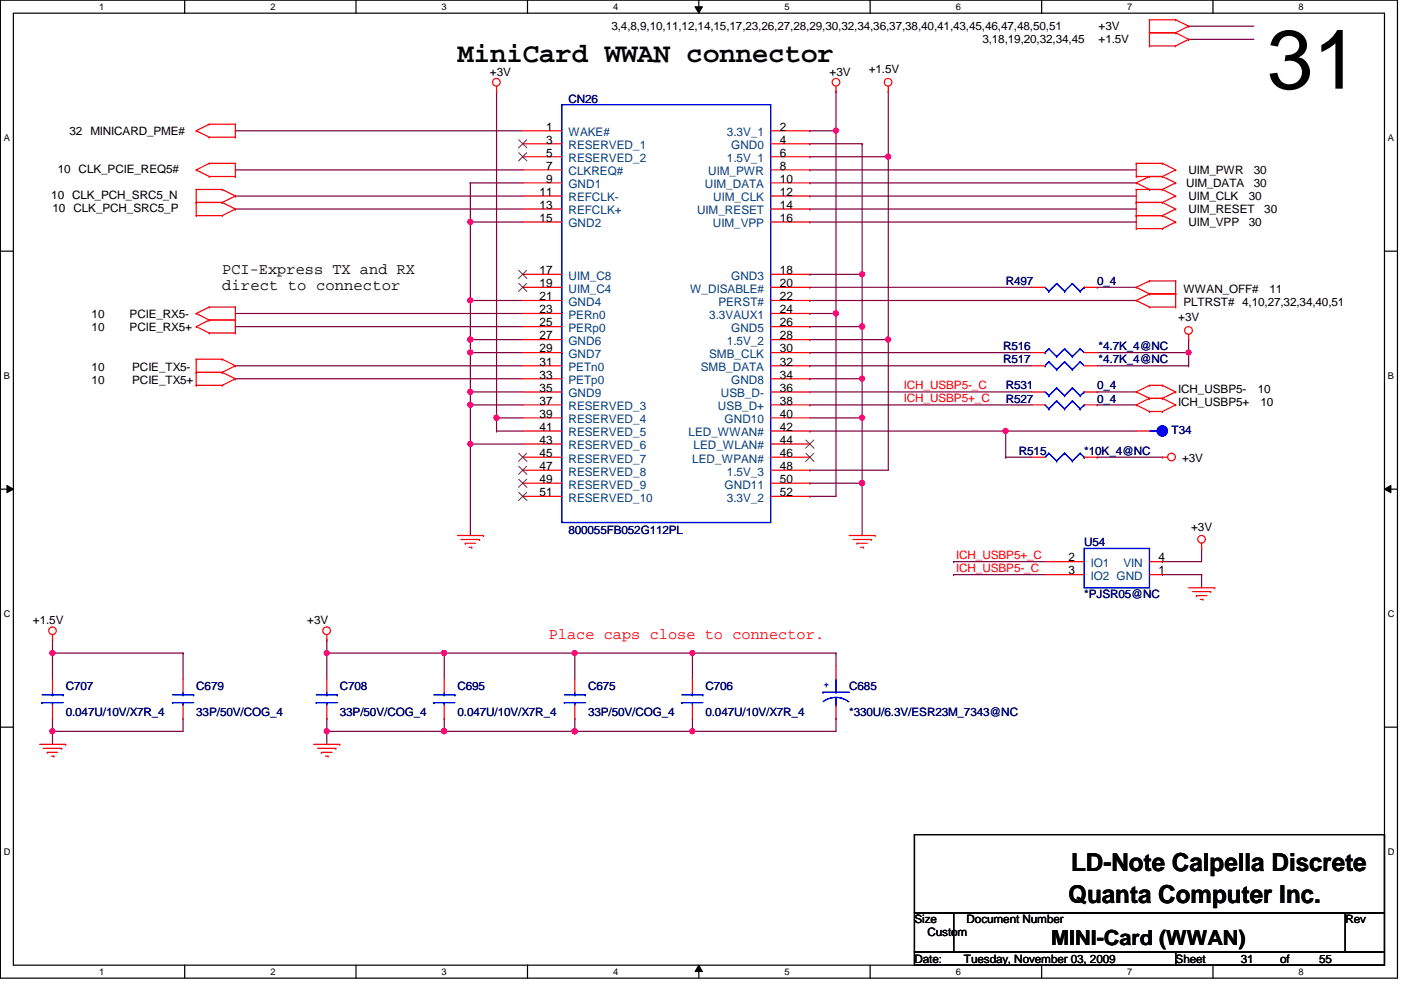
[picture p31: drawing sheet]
<svg xmlns="http://www.w3.org/2000/svg" width="297mm" height="210mm" viewBox="0 0 297 210" stroke-linecap="round" stroke-linejoin="round" font-family="sans-serif">
<defs><g id="words">
<text font-size="17.7" x="268.6" y="18.8">31</text>
<text font-size="5.8" x="97" y="13.2">MiniCard WWAN connector</text>
<g font-size="5.2">
<text x="227.1" y="184.6">LD-Note Calpella Discrete</text>
<text x="226.5" y="191.5">Quanta Computer Inc.</text>
</g>
<text font-size="4.4" x="222.8" y="200.4">MINI-Card (WWAN)</text>
<g font-size="3.3">
<text x="47.1" y="58">PCI-Express TX and RX</text>
<text x="47.1" y="61.6">direct to connector</text>
</g>
<text font-size="3.3" fill="#f00" x="116.3" y="135.6">Place caps close to connector.</text>
<g font-size="2.5">
<text x="129.6" y="6.4">3,4,8,9,10,11,12,14,15,17,23,26,27,28,29,30,32,34,36,37,38,40,41,43,45,46,47,48,50,51</text>
<text x="208.3" y="9.2">3,18,19,20,32,34,45</text>
<text x="232.9" y="9.2">+1.5V</text>
<text x="232.9" y="6.4">+3V</text>
<text x="103.9" y="16.1">+3V</text>
<text x="175.9" y="16.1">+3V</text>
<text x="184.2" y="15.6">+1.5V</text>
<text x="14.7" y="28.6">32 MINICARD_PME#</text>
<text x="115.8" y="27.7">1</text>
<text x="165.4" y="27.7">2</text>
<text x="115.8" y="30.4">3</text>
<text x="115.8" y="33.2">5</text>
<text x="115.8" y="36">7</text>
<text x="165.4" y="30.4">4</text>
<text x="165.4" y="33.2">6</text>
<text x="165.4" y="36">8</text>
<text x="12.2" y="36.6">10 CLK_PCIE_REQ5#</text>
<text x="114.4" y="41.5">11</text>
<text x="115.8" y="38.7">9</text>
<text x="165.4" y="38.7">10</text>
<text x="165.4" y="41.5">12</text>
<text x="251.5" y="39.7">UIM_DATA</text>
<text x="252" y="36.9">UIM_PWR</text>
<text x="265.9" y="36.9">30</text>
<text x="265.9" y="39.7">30</text>
<text x="10.9" y="42.1">10 CLK_PCH_SRC5_N</text>
<text x="11.1" y="44.9">10 CLK_PCH_SRC5_P</text>
<text x="114.4" y="44.3">13</text>
<text x="114.4" y="47">15</text>
<text x="165.4" y="44.3">14</text>
<text x="165.4" y="47">16</text>
<text x="252" y="48">UIM_VPP</text>
<text x="252" y="45.2">UIM_RESET</text>
<text x="252" y="42.4">UIM_CLK</text>
<text x="264.7" y="48">30</text>
<text x="264.7" y="42.4">30</text>
<text x="268.1" y="45.2">30</text>
<text x="114.4" y="58.1">17</text>
<text x="165.4" y="58.1">18</text>
<text x="114.4" y="60.9">19</text>
<text x="114.4" y="63.7">21</text>
<text x="165.4" y="60.9">20</text>
<text x="165.4" y="63.7">22</text>
<text x="250.9" y="62.1">WWAN_OFF#</text>
<text x="250.9" y="64.9">PLTRST# 4,10,27,32,34,40,51</text>
<text x="269.2" y="62.1">11</text>
<text x="19.4" y="70.1">10</text>
<text x="19.4" y="67.4">10</text>
<text x="27.5" y="70.1">PCIE_RX5+</text>
<text x="27.5" y="67.4">PCIE_RX5-</text>
<text x="114.4" y="66.4">23</text>
<text x="114.4" y="69.2">25</text>
<text x="114.4" y="72">27</text>
<text x="165.4" y="66.4">24</text>
<text x="165.4" y="69.2">26</text>
<text x="165.4" y="72">28</text>
<text x="249.8" y="68.2">+3V</text>
<text x="114.4" y="74.7">29</text>
<text x="114.4" y="77.5">31</text>
<text x="165.4" y="74.7">30</text>
<text x="165.4" y="77.5">32</text>
<text x="19.4" y="81.4">10</text>
<text x="19.4" y="78.7">10</text>
<text x="28" y="81.4">PCIE_TX5+</text>
<text x="28" y="78.7">PCIE_TX5-</text>
<text x="114.4" y="80.3">33</text>
<text x="114.4" y="83.1">35</text>
<text x="165.4" y="80.3">34</text>
<text x="165.4" y="83.1">36</text>
<text x="249.8" y="83.4">ICH_USBP5-</text>
<text x="266.7" y="83.4">10</text>
<text x="114.4" y="85.8">37</text>
<text x="114.4" y="88.6">39</text>
<text x="165.4" y="85.8">38</text>
<text x="165.4" y="88.6">40</text>
<text x="249.8" y="86.1">ICH_USBP5+</text>
<text x="267.2" y="86.1">10</text>
<text x="114.4" y="91.4">41</text>
<text x="114.4" y="94.1">43</text>
<text x="165.4" y="91.4">42</text>
<text x="165.4" y="94.1">44</text>
<text x="114.4" y="96.9">45</text>
<text x="114.4" y="99.7">47</text>
<text x="165.4" y="96.9">46</text>
<text x="165.4" y="99.7">48</text>
<text x="250.6" y="98">+3V</text>
<text x="114.4" y="102.4">49</text>
<text x="114.4" y="105.2">51</text>
<text x="165.4" y="102.4">50</text>
<text x="165.4" y="105.2">52</text>
<text x="252.6" y="112.5">+3V</text>
<text x="226.5" y="119">2</text>
<text x="245.7" y="119">4</text>
<text x="226.5" y="121.8">3</text>
<text x="245.7" y="121.8">1</text>
<text x="7" y="132.4">+1.5V</text>
<text x="65.1" y="132.4">+3V</text>
<text x="193.9" y="195.8">Size</text>
<text x="204.9" y="195.8">Document Number</text>
<text x="285.2" y="195.8">Rev</text>
<text x="196.6" y="198.5">Custom</text>
<text x="193.9" y="204.1">Date:</text>
<text x="204.4" y="204.1">Tuesday, November 03, 2009</text>
<text x="249.3" y="204.1">Sheet</text>
<text x="263.1" y="204.1">31</text>
<text x="271.4" y="204.1">of</text>
<text x="279.7" y="204.1">55</text>
</g>
<g font-size="2.5" fill="#000080">
<text x="120.5" y="21.9">CN26</text>
<text x="213.2" y="60.4">R497</text>
<text x="232.6" y="60.4">0_4</text>
<text x="212.7" y="74.3">R516</text>
<text x="212.7" y="77">R517</text>
<text x="232.9" y="74.3">*4.7K_4@NC</text>
<text x="232.9" y="77">*4.7K_4@NC</text>
<text x="213.2" y="82.5">R531</text>
<text x="232.6" y="82.5">0_4</text>
<text x="213.2" y="85.3">R527</text>
<text x="232.6" y="85.3">0_4</text>
<text x="248.4" y="92">T34</text>
<text x="216" y="96.4">R515</text>
<text x="229.9" y="96.4">*10K_4@NC</text>
<text x="120.5" y="113.3">800055FB052G112PL</text>
<text x="229.9" y="115.8">U54</text>
<text x="229.9" y="126.9">*PJSR05@NC</text>
<text x="13.9" y="146.2">C707</text>
<text x="41.6" y="146.2">C679</text>
<text x="72" y="146.2">C708</text>
<text x="97" y="146.2">C695</text>
<text x="124.7" y="146.2">C675</text>
<text x="149.6" y="146.2">C706</text>
<text x="180" y="146.2">C685</text>
<text x="13.9" y="151.8">0.047U/10V/X7R_4</text>
<text x="41.6" y="151.8">33P/50V/COG_4</text>
<text x="72" y="151.8">33P/50V/COG_4</text>
<text x="97" y="151.8">0.047U/10V/X7R_4</text>
<text x="124.7" y="151.8">33P/50V/COG_4</text>
<text x="149.6" y="151.8">0.047U/10V/X7R_4</text>
<text x="180" y="151.8">*330U/6.3V/ESR23M_7343@NC</text>
</g>
<g font-size="2.5" fill="#004080">
<text x="120.5" y="28.9">WAKE#</text>
<text x="154.1" y="28.9">3.3V_1</text>
<text x="120.5" y="31.6">RESERVED_1</text>
<text x="120.5" y="34.4">RESERVED_2</text>
<text x="154.1" y="34.4">1.5V_1</text>
<text x="155" y="31.6">GND0</text>
<text x="120.5" y="37.2">CLKREQ#</text>
<text x="120.5" y="39.9">GND1</text>
<text x="149.4" y="39.9">UIM_DATA</text>
<text x="150.2" y="37.2">UIM_PWR</text>
<text x="120.5" y="42.7">REFCLK-</text>
<text x="120.5" y="45.5">REFCLK+</text>
<text x="147.8" y="45.5">UIM_RESET</text>
<text x="151.2" y="42.7">UIM_CLK</text>
<text x="120.5" y="48.2">GND2</text>
<text x="151.1" y="48.2">UIM_VPP</text>
<text x="120.5" y="59.3">UIM_C8</text>
<text x="155" y="59.3">GND3</text>
<text x="120.5" y="62.1">UIM_C4</text>
<text x="120.5" y="64.9">GND4</text>
<text x="146.3" y="62.1">W_DISABLE#</text>
<text x="152.3" y="64.9">PERST#</text>
<text x="120.5" y="67.6">PERn0</text>
<text x="120.5" y="70.4">PERp0</text>
<text x="150.4" y="67.6">3.3VAUX1</text>
<text x="155" y="70.4">GND5</text>
<text x="120.5" y="73.2">GND6</text>
<text x="120.5" y="75.9">GND7</text>
<text x="150.4" y="75.9">SMB_CLK</text>
<text x="154.1" y="73.2">1.5V_2</text>
<text x="120.5" y="78.7">PETn0</text>
<text x="120.5" y="81.4">PETp0</text>
<text x="148.6" y="78.7">SMB_DATA</text>
<text x="155" y="81.4">GND8</text>
<text x="120.5" y="84.2">GND9</text>
<text x="120.5" y="87">RESERVED_3</text>
<text x="120.5" y="89.7">RESERVED_4</text>
<text x="152.2" y="87">USB_D+</text>
<text x="152.8" y="84.2">USB_D-</text>
<text x="153.6" y="89.7">GND10</text>
<text x="120.5" y="92.5">RESERVED_5</text>
<text x="120.5" y="95.3">RESERVED_6</text>
<text x="146" y="92.5">LED_WWAN#</text>
<text x="147" y="95.3">LED_WLAN#</text>
<text x="120.5" y="98.1">RESERVED_7</text>
<text x="120.5" y="100.8">RESERVED_8</text>
<text x="146.8" y="98.1">LED_WPAN#</text>
<text x="154.1" y="100.8">1.5V_3</text>
<text x="120.5" y="103.6">RESERVED_9</text>
<text x="120.5" y="106.4">RESERVED_10</text>
<text x="153.6" y="103.6">GND11</text>
<text x="154.1" y="106.4">3.3V_2</text>
<text x="231.3" y="120.2">IO1</text>
<text x="231.3" y="123">IO2 GND</text>
<text x="238.2" y="120.2">VIN</text>
</g>
<g font-size="2.5" fill="#f00">
<text x="191.6" y="82.5">ICH_USBP5-_C</text>
<text x="191.6" y="85.3">ICH_USBP5+_C</text>
<text x="202.7" y="118.5">ICH_USBP5+_C</text>
<text x="202.7" y="121.3">ICH_USBP5-_C</text>
</g>
<text font-size="2.5" fill="#00f" x="174.5" y="145.9">+</text>
<g font-size="2">
<text x="21" y="2.1">1</text>
<text x="57.3" y="2.1">2</text>
<text x="93.6" y="2.1">3</text>
<text x="130" y="2.1">4</text>
<text x="166.3" y="2.1">5</text>
<text x="202.6" y="2.1">6</text>
<text x="239" y="2.1">7</text>
<text x="275.3" y="2.1">8</text>
<text x=".8" y="29.8">A</text>
<text x="294.3" y="29.8">A</text>
<text x=".8" y="80.3">B</text>
<text x="294.3" y="80.3">B</text>
<text x=".8" y="130.7">C</text>
<text x="294.3" y="130.7">C</text>
<text x=".8" y="181.2">D</text>
<text x="294.3" y="181.2">D</text>
<text x="21" y="206.7">1</text>
<text x="57.3" y="206.7">2</text>
<text x="93.6" y="206.7">3</text>
<text x="130" y="206.7">4</text>
<text x="166.3" y="206.7">5</text>
<text x="202.6" y="206.7">6</text>
<text x="239" y="206.7">7</text>
<text x="275.3" y="206.7">8</text>
</g>
</g></defs>
<path d="M.1 0h296.2v207.4h-296.2zM2.8 2.8h290.7v201.8h-290.7z" fill="none" stroke="#000" stroke-width=".25"/>
<g fill="#fff">
<path d="M21 .3h1.1v2.2h-1.1z"/>
<path d="M21 204.9h1.1v2.2h-1.1z"/>
</g>
<path d="M39.2 0v2.8M39.2 204.6v2.8" fill="none" stroke="#000" stroke-width=".25"/>
<g fill="#fff">
<path d="M57.3 .3h1.1v2.2h-1.1z"/>
<path d="M57.3 204.9h1.1v2.2h-1.1z"/>
</g>
<path d="M75.5 0v2.8M75.5 204.6v2.8" fill="none" stroke="#000" stroke-width=".25"/>
<g fill="#fff">
<path d="M93.6 .3h1.1v2.2h-1.1z"/>
<path d="M93.6 204.9h1.1v2.2h-1.1z"/>
</g>
<path d="M111.8 0v2.8M111.8 204.6v2.8" fill="none" stroke="#000" stroke-width=".25"/>
<g fill="#fff">
<path d="M130 .3h1.1v2.2h-1.1z"/>
<path d="M130 204.9h1.1v2.2h-1.1z"/>
</g>
<path d="M148.2 0v2.8M148.2 204.6v2.8" fill="none" stroke="#000" stroke-width=".25"/>
<path d="M147.4 1.4h1.5l-.7 1.4zM148.2 204.6l.7 1.4h-1.5z" fill="#000"/>
<path d="M147.4 1.4h1.5l-.7 1.4zM148.2 204.6l.7 1.4h-1.5z" fill="none" stroke="#000" stroke-width=".21"/>
<g fill="#fff">
<path d="M166.3 .3h1.1v2.2h-1.1z"/>
<path d="M166.3 204.9h1.1v2.2h-1.1z"/>
</g>
<path d="M184.5 0v2.8M184.5 204.6v2.8" fill="none" stroke="#000" stroke-width=".25"/>
<g fill="#fff">
<path d="M202.6 .3h1.1v2.2h-1.1z"/>
<path d="M202.6 204.9h1.1v2.2h-1.1z"/>
</g>
<path d="M220.8 0v2.8M220.8 204.6v2.8" fill="none" stroke="#000" stroke-width=".25"/>
<g fill="#fff">
<path d="M239 .3h1.1v2.2h-1.1z"/>
<path d="M239 204.9h1.1v2.2h-1.1z"/>
</g>
<path d="M257.2 0v2.8M257.2 204.6v2.8" fill="none" stroke="#000" stroke-width=".25"/>
<g fill="#fff">
<path d="M275.3 .3h1.1v2.2h-1.1z"/>
<path d="M275.3 204.9h1.1v2.2h-1.1z"/>
<path d="M.8 28h1.3v2.2h-1.3z"/>
<path d="M294.3 28h1.3v2.2h-1.3z"/>
<path d="M.8 78.5h1.3v2.2h-1.3z"/>
<path d="M294.3 78.5h1.3v2.2h-1.3z"/>
</g>
<path d="M.1 53.3h2.7M293.5 53.3h2.8" fill="none" stroke="#000" stroke-width=".25"/>
<g fill="#fff">
<path d="M.8 128.9h1.4v2.2h-1.4z"/>
<path d="M294.3 128.9h1.4v2.2h-1.4z"/>
</g>
<path d="M.1 103.7h2.7M293.5 103.7h2.8" fill="none" stroke="#000" stroke-width=".25"/>
<path d="M1.5 102.9l1.3 .8-1.3 .8zM293.5 103.7l1.4-.8v1.6z" fill="#000"/>
<path d="M1.5 102.9l1.3 .8-1.3 .8zM293.5 103.7l1.4-.8v1.6z" fill="none" stroke="#000" stroke-width=".21"/>
<g fill="#fff">
<path d="M.8 179.4h1.4v2.2h-1.4z"/>
<path d="M294.3 179.4h1.4v2.2h-1.4z"/>
</g>
<path d="M.1 154.2h2.7M293.5 154.2h2.8" fill="none" stroke="#000" stroke-width=".25"/>
<path d="M171.7 30.5h.1M171.7 30.5h11.1M182.8 30.5h.1M182.8 30.5v38.8M182.8 58.2h.1M171.7 66.5h.1M171.7 66.5h5.5M171.7 105.2h.1M171.7 105.2h5.5M182.8 102.4h.1M182.8 102.4v11.1" fill="none" stroke="#800040" stroke-width=".25"/>
<circle cx="182.8" cy="69.2" r=".54" fill="#f0f"/>
<circle cx="182.8" cy="69.2" r=".54" fill="none" stroke="#f0f" stroke-width=".25"/>
<circle cx="182.8" cy="58.1" r=".54" fill="#f0f"/>
<circle cx="182.8" cy="58.1" r=".54" fill="none" stroke="#f0f" stroke-width=".25"/>
<path d="M182.8 69.3h.1M182.8 69.3v11" fill="none" stroke="#800040" stroke-width=".25"/>
<circle cx="182.8" cy="69.2" r=".54" fill="#f0f"/>
<circle cx="182.8" cy="69.2" r=".54" fill="none" stroke="#f0f" stroke-width=".25"/>
<path d="M99.7 83.1h.1M99.7 83.1h11.1" fill="none" stroke="#800040" stroke-width=".25"/>
<circle cx="99.7" cy="83.1" r=".54" fill="#f0f"/>
<circle cx="99.7" cy="83.1" r=".54" fill="none" stroke="#f0f" stroke-width=".25"/>
<path d="M99.7 74.8h.1M99.7 74.8h11.1" fill="none" stroke="#800040" stroke-width=".25"/>
<circle cx="99.7" cy="74.7" r=".54" fill="#f0f"/>
<circle cx="99.7" cy="74.7" r=".54" fill="none" stroke="#f0f" stroke-width=".25"/>
<path d="M99.7 72h.1M99.7 72h11.1M99.7 94.1h.1M99.7 94.1v19.4" fill="none" stroke="#800040" stroke-width=".25"/>
<circle cx="99.7" cy="94.1" r=".54" fill="#f0f"/>
<circle cx="99.7" cy="94.1" r=".54" fill="none" stroke="#f0f" stroke-width=".25"/>
<path d="M99.7 63.7h.1M99.7 63.7h11.1M99.7 63.7v8.3" fill="none" stroke="#800040" stroke-width=".25"/>
<circle cx="99.7" cy="72" r=".54" fill="#f0f"/>
<circle cx="99.7" cy="72" r=".54" fill="none" stroke="#f0f" stroke-width=".25"/>
<circle cx="99.7" cy="63.7" r=".54" fill="#f0f"/>
<circle cx="99.7" cy="63.7" r=".54" fill="none" stroke="#f0f" stroke-width=".25"/>
<path d="M99.7 47.1h.1M99.7 47.1h11.1" fill="none" stroke="#800040" stroke-width=".25"/>
<circle cx="99.7" cy="47" r=".54" fill="#f0f"/>
<circle cx="99.7" cy="47" r=".54" fill="none" stroke="#f0f" stroke-width=".25"/>
<path d="M99.7 38.8h.1M99.7 38.8h11.1M99.7 47.1h.1M99.7 47.1v16.6M177.2 66.5h.1M177.2 66.5v38.7" fill="none" stroke="#800040" stroke-width=".25"/>
<circle cx="177.2" cy="66.4" r=".54" fill="#f0f"/>
<circle cx="177.2" cy="66.4" r=".54" fill="none" stroke="#f0f" stroke-width=".25"/>
<path d="M177.2 19.4h.1M177.2 19.4v8.3" fill="none" stroke="#800040" stroke-width=".25"/>
<circle cx="177.2" cy="27.7" r=".54" fill="#f0f"/>
<circle cx="177.2" cy="27.7" r=".54" fill="none" stroke="#f0f" stroke-width=".25"/>
<path d="M171.7 33.2h.1M171.7 33.2h16.6M188.3 33.2h.1M188.3 33.2v38.8" fill="none" stroke="#800040" stroke-width=".25"/>
<circle cx="188.3" cy="72" r=".54" fill="#f0f"/>
<circle cx="188.3" cy="72" r=".54" fill="none" stroke="#f0f" stroke-width=".25"/>
<circle cx="188.3" cy="33.2" r=".54" fill="#f0f"/>
<circle cx="188.3" cy="33.2" r=".54" fill="none" stroke="#f0f" stroke-width=".25"/>
<g fill="none" stroke="#800040" stroke-width=".25">
<path d="M188.3 19.4h.1M188.3 19.4v13.8M171.7 36h.1M171.7 38.8h.1M171.7 36h69.2M171.7 38.8h69.2M171.7 44.3h.1M171.7 41.6h.1M171.7 47.1h.1M171.7 44.3h69.2M171.7 41.6h69.2M171.7 47.1h69.2"/>
<path d="M49.9 77.6h.1M49.9 69.3h.1M49.9 77.6h60.9M49.9 69.3h60.9M171.7 72h.1M171.7 74.8h.1M171.7 77.6h.1M171.7 72h16.6M171.7 74.8h47.1M171.7 77.6h47.1M188.3 72h.1M188.3 72v27.7h-16.6"/>
<path d="M49.9 80.3h.1M49.9 80.3h60.9M171.7 99.7h.1M182.8 88.6h.1M182.8 88.6v13.8"/>
</g>
<circle cx="182.8" cy="102.4" r=".54" fill="#f0f"/>
<circle cx="182.8" cy="102.4" r=".54" fill="none" stroke="#f0f" stroke-width=".25"/>
<path d="M99.7 38.8h.1M99.7 38.8v8.3M99.7 74.8h.1M99.7 72h.1M99.7 72v11.1" fill="none" stroke="#800040" stroke-width=".25"/>
<circle cx="99.7" cy="72" r=".54" fill="#f0f"/>
<circle cx="99.7" cy="72" r=".54" fill="none" stroke="#f0f" stroke-width=".25"/>
<g fill="none" stroke="#800040" stroke-width=".25">
<path d="M49.9 27.7h.1M49.9 36h.1M49.9 27.7h60.9M49.9 36h60.9M171.7 27.7h.1M171.7 27.7h5.5M171.7 58.2h.1M171.7 58.2h11.1M49.9 66.5h.1M49.9 66.5h60.9M171.7 69.3h.1M171.7 69.3h11.1"/>
<path d="M99.7 85.9h.1M99.7 85.9v8.2M105.3 91.4h.1M105.3 91.4h5.5M171.7 80.3h.1M171.7 80.3h11.1M171.7 102.4h.1M171.7 102.4h11.1M69.3 155.1h.1M69.3 155.1v2.7M69.3 155.1h24.9"/>
</g>
<circle cx="94.2" cy="155" r=".54" fill="#f0f"/>
<circle cx="94.2" cy="155" r=".54" fill="none" stroke="#f0f" stroke-width=".25"/>
<circle cx="69.3" cy="155" r=".54" fill="#f0f"/>
<circle cx="69.3" cy="155" r=".54" fill="none" stroke="#f0f" stroke-width=".25"/>
<path d="M146.8 155.1h.1M146.8 155.1h30.4" fill="none" stroke="#800040" stroke-width=".25"/>
<circle cx="146.8" cy="155" r=".54" fill="#f0f"/>
<circle cx="146.8" cy="155" r=".54" fill="none" stroke="#f0f" stroke-width=".25"/>
<path d="M94.2 155.1h.1M94.2 155.1h27.7" fill="none" stroke="#800040" stroke-width=".25"/>
<circle cx="121.8" cy="155" r=".54" fill="#f0f"/>
<circle cx="121.8" cy="155" r=".54" fill="none" stroke="#f0f" stroke-width=".25"/>
<circle cx="94.2" cy="155" r=".54" fill="#f0f"/>
<circle cx="94.2" cy="155" r=".54" fill="none" stroke="#f0f" stroke-width=".25"/>
<path d="M69.3 138.5h.1M69.3 138.5v5.5M94.2 138.5h.1M94.2 138.5h52.6M121.9 138.5h.1M121.9 138.5v5.5" fill="none" stroke="#800040" stroke-width=".25"/>
<circle cx="121.8" cy="138.4" r=".54" fill="#f0f"/>
<circle cx="121.8" cy="138.4" r=".54" fill="none" stroke="#f0f" stroke-width=".25"/>
<circle cx="94.2" cy="138.4" r=".54" fill="#f0f"/>
<circle cx="94.2" cy="138.4" r=".54" fill="none" stroke="#f0f" stroke-width=".25"/>
<path d="M69.3 135.7h.1M69.3 135.7v2.8M94.2 138.5h.1M94.2 138.5v5.5M146.8 138.5h.1M146.8 138.5v5.5M146.8 138.5h30.4M121.9 152.3h.1M121.9 152.3v2.8" fill="none" stroke="#800040" stroke-width=".25"/>
<circle cx="146.8" cy="138.4" r=".54" fill="#f0f"/>
<circle cx="146.8" cy="138.4" r=".54" fill="none" stroke="#f0f" stroke-width=".25"/>
<path d="M69.3 138.5h.1M69.3 138.5h24.9" fill="none" stroke="#800040" stroke-width=".25"/>
<circle cx="69.3" cy="138.4" r=".54" fill="#f0f"/>
<circle cx="69.3" cy="138.4" r=".54" fill="none" stroke="#f0f" stroke-width=".25"/>
<path d="M177.2 138.5h.1M177.2 138.5v2.7M69.3 152.3h.1M69.3 152.3v2.8M94.2 152.3h.1M94.2 152.3v2.8M121.9 155.1h.1M146.8 152.3h.1M146.8 152.3v2.8h-24.9" fill="none" stroke="#800040" stroke-width=".25"/>
<circle cx="121.8" cy="155" r=".54" fill="#f0f"/>
<circle cx="121.8" cy="155" r=".54" fill="none" stroke="#f0f" stroke-width=".25"/>
<path d="M11.1 152.3h.1M11.1 155.1h.1M11.1 152.3v2.8M11.1 155.1h27.7" fill="none" stroke="#800040" stroke-width=".25"/>
<circle cx="11.1" cy="155" r=".54" fill="#f0f"/>
<circle cx="11.1" cy="155" r=".54" fill="none" stroke="#f0f" stroke-width=".25"/>
<path d="M11.1 135.7h.1M11.1 138.5h.1M11.1 135.7v2.8M11.1 138.5h27.7M38.8 152.3h.1M38.8 152.3v2.8" fill="none" stroke="#800040" stroke-width=".25"/>
<circle cx="11.1" cy="138.4" r=".54" fill="#f0f"/>
<circle cx="11.1" cy="138.4" r=".54" fill="none" stroke="#f0f" stroke-width=".25"/>
<path d="M105.3 88.6h.1M105.3 88.6v2.8M11.1 138.5h.1M11.1 138.5v5.5M38.8 138.5h.1M38.8 138.5v5.5M11.1 155.1h.1M11.1 155.1v2.7" fill="none" stroke="#800040" stroke-width=".25"/>
<circle cx="105.3" cy="88.6" r=".54" fill="#f0f"/>
<circle cx="105.3" cy="88.6" r=".54" fill="none" stroke="#f0f" stroke-width=".25"/>
<path d="M213.2 91.4h.1M213.2 91.4h27.7" fill="none" stroke="#800040" stroke-width=".25"/>
<circle cx="213.2" cy="91.4" r=".54" fill="#f0f"/>
<circle cx="213.2" cy="91.4" r=".54" fill="none" stroke="#f0f" stroke-width=".25"/>
<g fill="none" stroke="#800040" stroke-width=".25">
<path d="M105.3 19.4h.1M105.3 19.4v69.2M177.2 27.7h.1M177.2 27.7v38.8M49.9 44.3h.1M49.9 41.6h.1M49.9 44.3h60.9M49.9 41.6h60.9M171.7 63.7h.1M171.7 60.9h.1M171.7 63.7h69.2M171.7 60.9h47.1"/>
<path d="M232.6 60.9h.1M232.6 60.9h8.3M99.7 94.1h.1M99.7 94.1h11.1M105.3 88.6h.1M105.3 88.6h5.5M171.7 91.4h.1M171.7 85.9h.1M171.7 83.1h.1M171.7 88.6h11.1M171.7 91.4h41.5M171.7 85.9h47.1"/>
<path d="M171.7 83.1h47.1M182.8 88.6h.1M213.2 96.9h.1M213.2 91.4h.1M213.2 96.9h5.6M213.2 91.4v5.5M232.6 96.9h.1M232.6 83.1h.1M232.6 85.9h.1M232.6 96.9h13.9M232.6 85.9h8.3M232.6 83.1h8.3"/>
<path d="M202.2 119.1h.1M202.2 119.1h19.4M246.5 119.1h.1M254.8 116.3h.1M254.8 116.3v2.8h-8.3M202.2 121.8h.1M202.2 121.8h19.4M246.5 121.8h.1M246.5 121.8h8.3M254.8 121.8h.1M254.8 121.8v2.8M177.2 152.3h.1"/>
<path d="M177.2 152.3v2.8"/>
</g>
<circle cx="182.8" cy="88.6" r=".54" fill="#f0f"/>
<circle cx="182.8" cy="88.6" r=".54" fill="none" stroke="#f0f" stroke-width=".25"/>
<path d="M182.8 80.3h.1M182.8 80.3v8.3" fill="none" stroke="#800040" stroke-width=".25"/>
<circle cx="182.8" cy="80.3" r=".54" fill="#f0f"/>
<circle cx="182.8" cy="80.3" r=".54" fill="none" stroke="#f0f" stroke-width=".25"/>
<path d="M99.7 85.9h.1M99.7 85.9h11.1" fill="none" stroke="#800040" stroke-width=".25"/>
<circle cx="99.7" cy="85.8" r=".54" fill="#f0f"/>
<circle cx="99.7" cy="85.8" r=".54" fill="none" stroke="#f0f" stroke-width=".25"/>
<path d="M252 8.3h.1M252 5.5h.1M252 8.3h13.8M252 5.5h13.8M232.6 74.8h19.4M252 74.8h.1M99.7 83.1h.1M99.7 83.1v2.8" fill="none" stroke="#800040" stroke-width=".25"/>
<circle cx="252" cy="74.7" r=".54" fill="#f0f"/>
<circle cx="252" cy="74.7" r=".54" fill="none" stroke="#f0f" stroke-width=".25"/>
<path d="M232.6 77.6h19.4M252 77.6h.1M252 74.8h.1M252 72h.1M252 72v5.6" fill="none" stroke="#800040" stroke-width=".25"/>
<g fill="none" stroke="#f00" stroke-width=".25">
<path d="M105.3 19.4h.1M105.3 18.3v1.1M177.2 19.4h.1M177.2 18.3v1.1M188.3 19.4h.1M188.3 18.3v1.1M243.7 9.7h.1M243.7 6.9h.1M243.7 4.2h.1M243.7 6.9h5.6M243.7 9.7h5.6M243.7 4.2v5.5"/>
<path d="M243.7 4.2h5.6M249.3 6.9h.1M249.3 9.7h.1M249.3 4.2h.1M249.3 6.9l2.7 1.4M249.3 4.2l2.7 1.3M252 8.3h.1M252 5.5h.1M252 8.3l-2.7 1.4M252 5.5l-2.7 1.4M41.6 36h.1M41.6 27.7h.1"/>
<path d="M41.6 36l2.8 1.4M41.6 27.7l2.8 1.4M44.4 34.6h.1M44.4 37.4h.1M44.4 26.3h.1M44.4 29.1h.1M44.4 34.6l-2.8 1.4M44.4 34.6h5.5M44.4 37.4h5.5M44.4 26.3l-2.8 1.4M44.4 26.3h5.5M44.4 29.1h5.5"/>
<path d="M49.9 34.6h.1M49.9 37.4h.1M49.9 26.3h.1M49.9 29.1h.1M49.9 26.3v2.8M49.9 34.6v2.8M110.8 27.7h8.3M110.8 30.5h8.3M110.8 33.2h8.3M110.8 36h8.3M110.8 38.8h8.3M163.4 27.7h8.3"/>
<path d="M163.4 30.5h8.3M163.4 33.2h8.3M163.4 36h8.3M163.4 38.8h8.3M240.9 34.6h.1M240.9 37.4h.1M240.9 38.8h.1M240.9 34.6h5.6M240.9 37.4h5.6M240.9 34.6v2.8M240.9 38.8l2.8 1.4M243.7 37.4h.1"/>
<path d="M243.7 37.4l-2.8 1.4M246.5 34.6h.1M246.5 37.4h.1M246.5 34.6l2.8 1.4M246.5 37.4l2.8 1.4M249.3 36h.1M249.3 38.8h.1M249.3 36l-2.8 1.4M249.3 38.8l-2.8 1.4M41.6 42.9h.1M41.6 40.2h.1M41.6 45.7h.1"/>
<path d="M41.6 40.2v5.5M41.6 40.2h5.5M41.6 42.9h5.5M41.6 45.7h5.5M47.1 40.2h.1M47.1 42.9h.1M47.1 45.7h.1M47.1 40.2l2.8 1.4M47.1 42.9l2.8 1.4M49.9 41.6h.1M49.9 44.3h.1M49.9 41.6l-2.8 1.3"/>
<path d="M49.9 44.3l-2.8 1.4M110.8 41.6h8.3M110.8 44.3h8.3M110.8 47.1h8.3M110.8 58.2h8.3M163.4 41.6h8.3M163.4 44.3h8.3M163.4 47.1h8.3M163.4 58.2h8.3M240.9 45.7h.1M240.9 48.5h.1M240.9 42.9h.1"/>
<path d="M240.9 40.2h.1M240.9 40.2h5.6M240.9 42.9h5.6M240.9 45.7h5.6M240.9 40.2v8.3M240.9 48.5h5.6M243.7 59.6h.1M243.7 40.2h.1M243.7 59.6h5.6M243.7 59.6l-2.8 1.3M246.5 45.7h.1M246.5 48.5h.1"/>
<path d="M246.5 42.9h.1M246.5 40.2h.1M246.5 45.7l2.8 1.4M246.5 42.9l2.8 1.4M246.5 40.2l2.8 1.4M249.3 59.6h.1M249.3 47.1h.1M249.3 44.3h.1M249.3 41.6h.1M249.3 59.6v5.5M249.3 47.1l-2.8 1.4M249.3 44.3l-2.8 1.4"/>
<path d="M249.3 41.6l-2.8 1.3M41.6 79h.1M41.6 76.2h.1M41.6 69.3h.1M41.6 66.5h.1M41.6 79h5.5M41.6 76.2v5.5M41.6 76.2h5.5M41.6 69.3l2.8 1.3M41.6 66.5l2.8 1.4M44.4 67.9h.1M44.4 70.6h.1"/>
<path d="M44.4 65.1h.1M44.4 67.9l-2.8 1.4M44.4 67.9h5.5M44.4 70.6h5.5M44.4 65.1l-2.8 1.4M44.4 65.1h5.5M47.1 79h.1M47.1 76.2h.1M47.1 79l2.8 1.3M47.1 76.2l2.8 1.4M49.9 77.6h.1M49.9 67.9h.1"/>
<path d="M49.9 70.6h.1M49.9 65.1h.1M49.9 77.6l-2.8 1.4M49.9 65.1v5.5M110.8 74.8h8.3M110.8 60.9h8.3M110.8 63.7h8.3M110.8 66.5h8.3M110.8 69.3h8.3M110.8 72h8.3M110.8 77.6h8.3M163.4 74.8h8.3"/>
<path d="M163.4 60.9h8.3M163.4 63.7h8.3M163.4 66.5h8.3M163.4 69.3h8.3M163.4 72h8.3M163.4 77.6h8.3M218.8 74.8h2.8M218.8 60.9h2.8M218.8 77.6h2.8M229.9 74.8h2.7M229.9 60.9h2.7M229.9 77.6h2.7"/>
<path d="M240.9 60.9h.1M240.9 63.7h.1M240.9 60.9l2.8 1.4M240.9 63.7l2.8 1.4M243.7 62.3h.1M243.7 65.1h.1M243.7 65.1h5.6M243.7 62.3h5.6M243.7 62.3l-2.8 1.4M249.3 62.3h.1M249.3 65.1h.1M252 72h.1"/>
<path d="M252 70.9v1.1M41.6 81.7h.1M41.6 81.7h5.5M47.1 81.7h.1M49.9 80.3h.1M49.9 80.3l-2.8 1.4M110.8 96.9h8.3M110.8 83.1h8.3M110.8 80.3h8.3M110.8 85.9h8.3M110.8 88.6h8.3M110.8 91.4h8.3"/>
<path d="M110.8 94.1h8.3M110.8 99.7h8.3M163.4 96.9h8.3M163.4 83.1h8.3M163.4 80.3h8.3M163.4 85.9h8.3M163.4 88.6h8.3M163.4 91.4h8.3M163.4 94.1h8.3M163.4 99.7h8.3M218.8 96.9h2.8M218.8 83.1h2.8"/>
<path d="M229.9 96.9h2.7M229.9 83.1h2.7M240.9 83.1h.1M240.9 85.9h.1M240.9 83.1l2.8 1.4M240.9 85.9l2.8 1.3M243.7 84.5h.1M243.7 81.7h.1M243.7 87.2h.1M243.7 81.7h2.8M243.7 84.5h2.8M243.7 81.7l-2.8 1.4"/>
<path d="M243.7 87.2h2.8M243.7 84.5l-2.8 1.4M246.5 84.5h.1M246.5 81.7h.1M246.5 87.2h.1M246.5 96.9h.1M246.5 81.7l2.8 1.4M246.5 84.5l2.8 1.4M246.5 96.9h1.1M249.3 83.1h.1M249.3 85.9h.1M249.3 83.1l-2.8 1.4"/>
<path d="M249.3 85.9l-2.8 1.3M97 113.5h5.5M97.8 114.4h3.9M98.6 115.2h.1M98.6 115.2h2.2M99.4 116h.6M100 116h.1M101.7 114.4h.1M102.5 113.5h.1M110.8 102.4h8.3M110.8 105.2h8.3M163.4 102.4h8.3"/>
<path d="M163.4 105.2h8.3M180 113.5h5.5M180.8 114.4h3.9M181.7 115.2h.1M181.7 115.2h2.2M182.5 116h.6M183.1 116h.1M184.7 114.4h.1M185.5 113.5h.1M221.6 119.1h8.3M243.7 119.1h2.8M254.8 116.3h.1"/>
<path d="M254.8 115.2v1.1M11.1 135.7h.1M11.1 134.6v1.1M69.3 135.7h.1M69.3 134.6v1.1M221.6 121.8h8.3M243.7 121.8h2.8M252 124.6h5.6M252.9 125.4h3.8M253.7 126.3h.1M253.7 126.3h2.2M254.5 127.1h.6"/>
<path d="M255.1 127.1h.1M256.7 125.4h.1M257.6 124.6h.1M8.4 157.8h5.5M9.2 158.7h3.9M10 159.5h.1M10 159.5h2.2M11.1 144v2.8M11.1 149.5v2.8M13.1 158.7h.1M13.9 157.8h.1M66.5 157.8h5.5"/>
<path d="M67.3 158.7h3.9M68.2 159.5h.1M68.2 159.5h2.2M69.3 144v2.8M69.3 149.5v2.8M71.2 158.7h.1M72 157.8h.1M94.2 144v2.8M94.2 149.5v2.8M121.9 144v2.8M121.9 149.5v2.8M146.8 144v2.8"/>
<path d="M146.8 149.5v2.8M177.2 141.2v2.8M177.2 149.5v2.8M10.9 160.3h.5M11.4 160.3h.1M69 160.3h.6M69.6 160.3h.1"/>
<circle cx="105.2" cy="17.4" r=".81"/>
<circle cx="177.2" cy="17.4" r=".81"/>
<circle cx="188.3" cy="17.4" r=".81"/>
<circle cx="252" cy="70.1" r=".82"/>
<circle cx="248.4" cy="96.9" r=".82"/>
<circle cx="254.8" cy="114.3" r=".81"/>
<circle cx="11.1" cy="133.7" r=".81"/>
<circle cx="69.3" cy="133.7" r=".81"/>
</g>
<path d="M193.9 177h99.6v16.5h-99.6zM193.9 193.5h8.3v8.3h-8.3zM202.2 193.5h83v8.3h-83zM285.2 193.5h8.3v8.3h-8.3zM193.9 201.8h55.4v2.8h-55.4zM249.3 201.8h44.2v2.8h-44.2z" fill="none" stroke="#000" stroke-width=".25"/>
<g fill="none" stroke="#00f" stroke-width=".25">
<path d="M119.1 22.2h44.3v88.6h-44.3zM221.6 74.8h.1M221.6 77.6h.1M221.6 60.9l.8 .9M222.4 74h.1M222.4 61.8h.1M222.4 76.7h.1M222.4 74l1.6 1.6M222.4 74l-.8 .8M222.4 76.7l1.6 1.7M222.4 76.7l-.8 .9M224 75.6h.1"/>
<path d="M224 60.1h.1M224 78.4h.1M224 60.1l-1.6 1.7M224 60.1l1.7 1.7M225.7 74h.1M225.7 61.8h.1M225.7 76.7h.1M225.7 74l1.7 1.6M225.7 74l-1.7 1.6M225.7 76.7l1.7 1.7M225.7 76.7l-1.7 1.7M227.4 75.6h.1"/>
<path d="M227.4 60.1h.1M227.4 78.4h.1M227.4 60.1l-1.7 1.7M227.4 60.1l1.6 1.7M229 74h.1M229 61.8h.1M229 76.7h.1M229 74l.9 .8M229 74l-1.6 1.6M229 76.7l.9 .9M229 76.7l-1.6 1.7M229.9 60.9h.1"/>
<path d="M229.9 60.9l-.9 .9M221.6 83.1l.8 .8M222.4 83.9h.1M222.4 96.1h.1M222.4 96.1l-.8 .8M222.4 96.1l1.6 1.6M224 82.3h.1M224 97.7h.1M224 82.3l-1.6 1.6M224 82.3l1.7 1.6M225.7 83.9h.1M225.7 96.1h.1"/>
<path d="M225.7 96.1l-1.7 1.6M225.7 96.1l1.7 1.6M227.4 82.3h.1M227.4 97.7h.1M227.4 82.3l-1.7 1.6M227.4 82.3l1.6 1.6M229 83.9h.1M229 96.1h.1M229 96.1l-1.6 1.6M229 96.1l.9 .8M229.9 83.1h.1M229.9 96.9h.1"/>
<path d="M229.9 83.1l-.9 .8M229.9 116.3h13.8v8.3h-13.8zM8.9 149h.1M8.9 149h4.5M8.9 147.3h4.5M11.1 147.3h.1M11.1 149h.1M11.1 146.8v.5M11.1 149v.5M13.4 147.3h.1M67.1 149h.1M67.1 149h4.4"/>
<path d="M67.1 147.3h4.4M69.3 147.3h.1M69.3 149h.1M69.3 146.8v.5M69.3 149v.5M71.5 147.3h.1M92 149h.1M92 149h4.4M92 147.3h4.4M94.2 147.3h.1M94.2 149h.1M94.2 146.8v.5"/>
<path d="M94.2 149v.5M96.4 147.3h.1M119.7 149h.1M119.7 149h4.4M119.7 147.3h4.4M121.9 147.3h.1M121.9 149h.1M121.9 146.8v.5M121.9 149v.5M124.1 147.3h.1M144.6 149h.1M144.6 149h4.4"/>
<path d="M144.6 147.3h4.4M146.8 147.3h.1M146.8 149h.1M146.8 146.8v.5M146.8 149v.5M149 147.3h.1M174.5 146.8h.1M174.5 146.8h5.5M177.2 149.5h.1M177.2 146.8h.1M177.2 147.9l-1.4 .2-1.3 .7M177.2 147.9l1.5 .2 1.3 .7"/>
<path d="M177.2 144v2.8M177.2 147.9v1.6"/>
</g>
<g fill="none" stroke="#804000" stroke-width=".21">
<path d="M110 29.6l1.7 1.8M110 32.4l1.7 1.7M111.7 29.6l-1.8 1.8M111.7 32.4l-1.8 1.7M110 57.3l1.7 1.8M111.7 57.3l-1.8 1.8M110 60.1l1.7 1.7M111.7 60.1l-1.8 1.7M110 96.1l1.7 1.7M110 98.8l1.7 1.8M111.7 96.1l-1.8 1.7M111.7 98.8l-1.8 1.8"/>
<path d="M170.9 93.3l1.7 1.7M170.9 96.1l1.7 1.7M172.5 93.3l-1.7 1.7M172.5 96.1l-1.7 1.7M110 101.6l1.7 1.7M110 104.4l1.7 1.7M111.7 101.6l-1.8 1.7M111.7 104.4l-1.8 1.7"/>
</g>
<circle cx="246.4" cy="91.4" r="1.08" fill="#00f"/>
<g fill="none" stroke="#00f" stroke-width=".25">
<path d="M243.7 91.4h1.7M245.4 91.4h.1"/>
<circle cx="246.4" cy="91.4" r="1.08"/>
</g>
<circle cx="246.4" cy="91.4" r="1.08" fill="#00f"/>
<g fill="none" stroke="#00f" stroke-width=".25">
<path d="M221.6 85.9l.8 .8M222.4 86.7h.1M224 85h.1M224 85l-1.6 1.7M224 85l1.7 1.7M225.7 86.7h.1M227.4 85h.1M227.4 85l-1.7 1.7M227.4 85l1.6 1.7M229 86.7h.1M229.9 85.9h.1M229.9 85.9l-.9 .8"/>
<path d="M243.7 91.4h1.7M245.4 91.4h.1M36.6 149h.1M36.6 149h4.5M36.6 147.3h4.5M38.8 147.3h.1M38.8 149h.1M38.8 146.8v.5M38.8 149v.5M41.1 147.3h.1"/>
<circle cx="246.4" cy="91.4" r="1.08"/>
</g>
<path d="M218.8 85.9h2.8M229.9 85.9h2.7M240.9 91.4h2.8M38.8 144v2.8M38.8 149.5v2.8" fill="none" stroke="#f00" stroke-width=".25"/>
<circle cx="182.8" cy="69.2" r=".54" fill="#f0f"/>
<circle cx="182.8" cy="69.2" r=".54" fill="none" stroke="#f0f" stroke-width=".25"/>
<circle cx="182.8" cy="58.1" r=".54" fill="#f0f"/>
<circle cx="182.8" cy="58.1" r=".54" fill="none" stroke="#f0f" stroke-width=".25"/>
<circle cx="182.8" cy="69.2" r=".54" fill="#f0f"/>
<circle cx="182.8" cy="69.2" r=".54" fill="none" stroke="#f0f" stroke-width=".25"/>
<circle cx="99.7" cy="83.1" r=".54" fill="#f0f"/>
<circle cx="99.7" cy="83.1" r=".54" fill="none" stroke="#f0f" stroke-width=".25"/>
<circle cx="99.7" cy="74.7" r=".54" fill="#f0f"/>
<circle cx="99.7" cy="74.7" r=".54" fill="none" stroke="#f0f" stroke-width=".25"/>
<circle cx="99.7" cy="94.1" r=".54" fill="#f0f"/>
<circle cx="99.7" cy="94.1" r=".54" fill="none" stroke="#f0f" stroke-width=".25"/>
<circle cx="99.7" cy="72" r=".54" fill="#f0f"/>
<circle cx="99.7" cy="72" r=".54" fill="none" stroke="#f0f" stroke-width=".25"/>
<circle cx="99.7" cy="63.7" r=".54" fill="#f0f"/>
<circle cx="99.7" cy="63.7" r=".54" fill="none" stroke="#f0f" stroke-width=".25"/>
<circle cx="99.7" cy="47" r=".54" fill="#f0f"/>
<circle cx="99.7" cy="47" r=".54" fill="none" stroke="#f0f" stroke-width=".25"/>
<circle cx="177.2" cy="66.4" r=".54" fill="#f0f"/>
<circle cx="177.2" cy="66.4" r=".54" fill="none" stroke="#f0f" stroke-width=".25"/>
<circle cx="177.2" cy="27.7" r=".54" fill="#f0f"/>
<circle cx="177.2" cy="27.7" r=".54" fill="none" stroke="#f0f" stroke-width=".25"/>
<circle cx="188.3" cy="72" r=".54" fill="#f0f"/>
<circle cx="188.3" cy="72" r=".54" fill="none" stroke="#f0f" stroke-width=".25"/>
<circle cx="188.3" cy="33.2" r=".54" fill="#f0f"/>
<circle cx="188.3" cy="33.2" r=".54" fill="none" stroke="#f0f" stroke-width=".25"/>
<circle cx="182.8" cy="102.4" r=".54" fill="#f0f"/>
<circle cx="182.8" cy="102.4" r=".54" fill="none" stroke="#f0f" stroke-width=".25"/>
<circle cx="99.7" cy="72" r=".54" fill="#f0f"/>
<circle cx="99.7" cy="72" r=".54" fill="none" stroke="#f0f" stroke-width=".25"/>
<circle cx="94.2" cy="155" r=".54" fill="#f0f"/>
<circle cx="94.2" cy="155" r=".54" fill="none" stroke="#f0f" stroke-width=".25"/>
<circle cx="69.3" cy="155" r=".54" fill="#f0f"/>
<circle cx="69.3" cy="155" r=".54" fill="none" stroke="#f0f" stroke-width=".25"/>
<circle cx="146.8" cy="155" r=".54" fill="#f0f"/>
<circle cx="146.8" cy="155" r=".54" fill="none" stroke="#f0f" stroke-width=".25"/>
<circle cx="121.8" cy="155" r=".54" fill="#f0f"/>
<circle cx="121.8" cy="155" r=".54" fill="none" stroke="#f0f" stroke-width=".25"/>
<circle cx="94.2" cy="155" r=".54" fill="#f0f"/>
<circle cx="94.2" cy="155" r=".54" fill="none" stroke="#f0f" stroke-width=".25"/>
<circle cx="121.8" cy="138.4" r=".54" fill="#f0f"/>
<circle cx="121.8" cy="138.4" r=".54" fill="none" stroke="#f0f" stroke-width=".25"/>
<circle cx="94.2" cy="138.4" r=".54" fill="#f0f"/>
<circle cx="94.2" cy="138.4" r=".54" fill="none" stroke="#f0f" stroke-width=".25"/>
<circle cx="146.8" cy="138.4" r=".54" fill="#f0f"/>
<circle cx="146.8" cy="138.4" r=".54" fill="none" stroke="#f0f" stroke-width=".25"/>
<circle cx="69.3" cy="138.4" r=".54" fill="#f0f"/>
<circle cx="69.3" cy="138.4" r=".54" fill="none" stroke="#f0f" stroke-width=".25"/>
<circle cx="121.8" cy="155" r=".54" fill="#f0f"/>
<circle cx="121.8" cy="155" r=".54" fill="none" stroke="#f0f" stroke-width=".25"/>
<circle cx="11.1" cy="155" r=".54" fill="#f0f"/>
<circle cx="11.1" cy="155" r=".54" fill="none" stroke="#f0f" stroke-width=".25"/>
<circle cx="11.1" cy="138.4" r=".54" fill="#f0f"/>
<circle cx="11.1" cy="138.4" r=".54" fill="none" stroke="#f0f" stroke-width=".25"/>
<circle cx="105.3" cy="88.6" r=".54" fill="#f0f"/>
<circle cx="105.3" cy="88.6" r=".54" fill="none" stroke="#f0f" stroke-width=".25"/>
<circle cx="213.2" cy="91.4" r=".54" fill="#f0f"/>
<circle cx="213.2" cy="91.4" r=".54" fill="none" stroke="#f0f" stroke-width=".25"/>
<circle cx="182.8" cy="88.6" r=".54" fill="#f0f"/>
<circle cx="182.8" cy="88.6" r=".54" fill="none" stroke="#f0f" stroke-width=".25"/>
<circle cx="182.8" cy="80.3" r=".54" fill="#f0f"/>
<circle cx="182.8" cy="80.3" r=".54" fill="none" stroke="#f0f" stroke-width=".25"/>
<circle cx="99.7" cy="85.8" r=".54" fill="#f0f"/>
<circle cx="99.7" cy="85.8" r=".54" fill="none" stroke="#f0f" stroke-width=".25"/>
<circle cx="252" cy="74.7" r=".54" fill="#f0f"/>
<circle cx="252" cy="74.7" r=".54" fill="none" stroke="#f0f" stroke-width=".25"/>
<use href="#words"/>
</svg>
